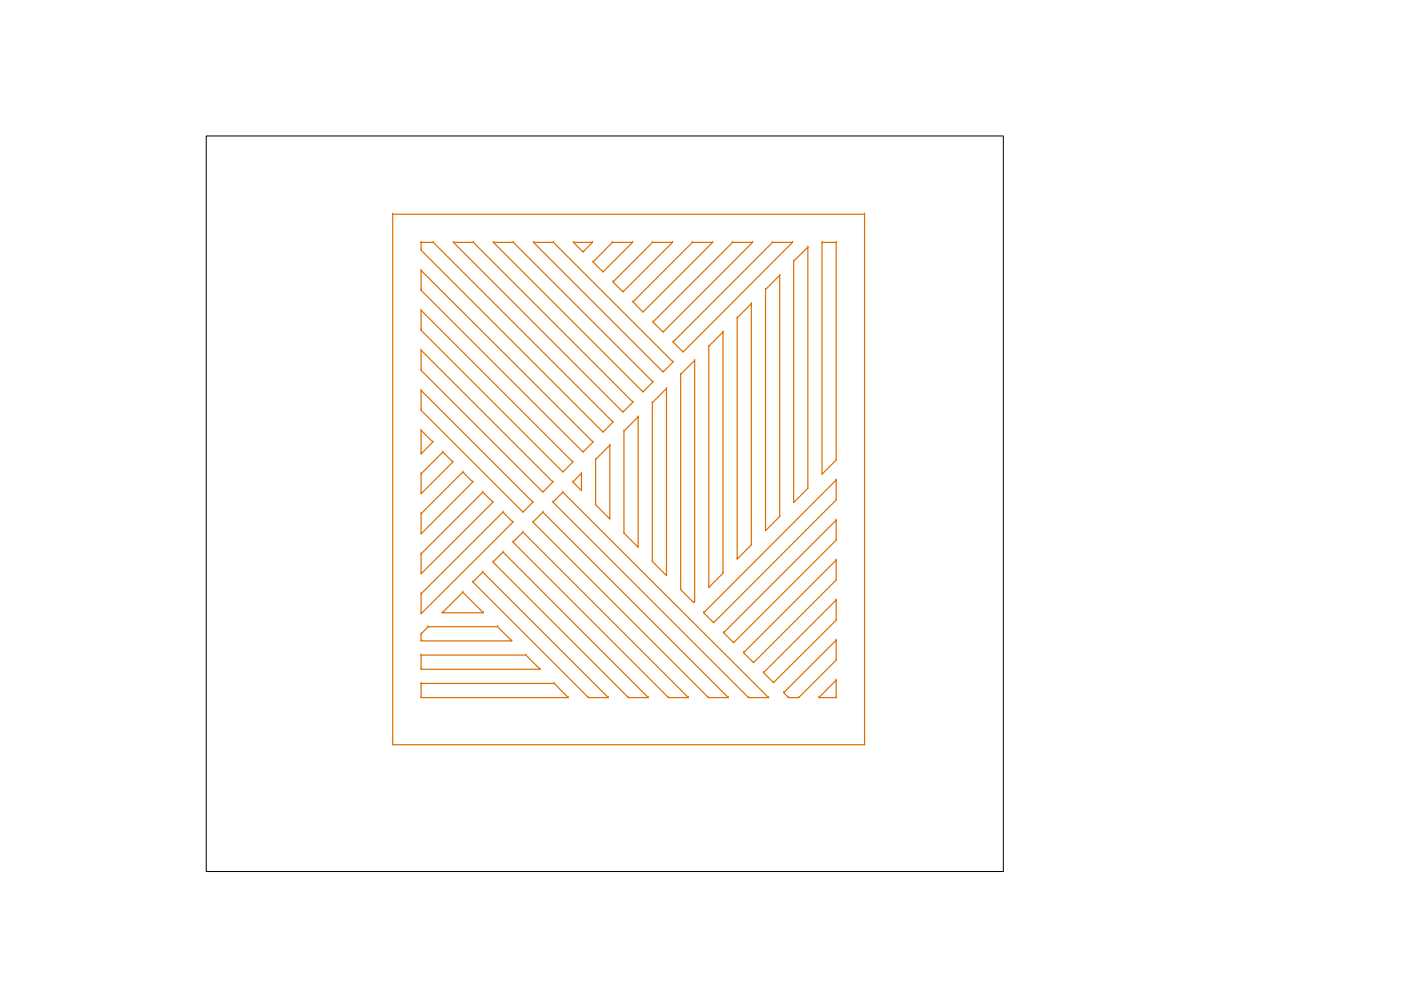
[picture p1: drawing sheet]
<svg xmlns="http://www.w3.org/2000/svg" width="297mm" height="210mm" viewBox="0 0 297 210" stroke-linecap="round" stroke-linejoin="round" font-family="sans-serif">
<!-- layer: 0 -->
<g fill="none" stroke="#dd6e00" stroke-width=".25">
<path d="M83.3 45.4h100v112.5h-100zM83.3 45.4h.1M89.3 57.3l36.4 36.4-2.1 2.1-34.3-34.2zM89.3 51.4h2.6l38.1 38.1-2.2 2.1-38.5-38.6zM89.3 57.3h.1M89.3 51.4h.1M89.3 53h.1M91.9 51.4h.1M96.1 51.4h4.3l33.8 33.9-2.1 2.1zM96.1 51.4h.1M100.4 51.4h.1M104.6 51.4h4.2l29.6 29.6-2.1 2.1z"/>
<path d="M104.6 51.4h.1M108.8 51.4h.1M113.1 51.4h4.2l25.4 25.4-2.1 2.1zM113.1 51.4h.1M117.3 51.4h.1M121.6 51.4h4l-2 2zM121.6 51.4h.1M123.6 53.4h.1M125.6 51.4h.1M125.7 55.5h.1M127.8 57.7h.1M129.8 51.4h4.3l-6.3 6.3-2.1-2.2z"/>
<path d="M129.8 51.4h.1M130 59.8l8.3-8.4h4.3l-10.5 10.5zM130 59.8h.1M134.1 51.4h.1M138.3 51.4h.1M142.6 51.4h.1M146.8 51.4h4.3l-14.8 14.8-2.1-2.2zM146.8 51.4h.1M151.1 51.4h.1M155.3 51.4h4.3l-19 19-2.2-2.1zM155.3 51.4h.1M159.6 51.4h.1"/>
<path d="M163.8 51.4h4.2l-23.2 23.2-2.1-2.1zM163.8 51.4h.1M165.3 58.4h.1M168 51.4h.1M168.3 55.4l3-3v51.1l-3 3.1zM168.3 55.4h.1M171.3 52.4h.1M174.3 51.4h3v46.1l-3 3zM174.3 51.4h.1M177.3 51.4h.1M183.3 45.4h.1M89.3 74.3l27.9 27.9-2.1 2.2-25.8-25.9z"/>
<path d="M89.3 65.8l32.2 32.2-2.2 2.1-30-30.1zM89.3 78.5h.1M89.3 74.3h.1M89.3 61.6h.1M89.3 70h.1M89.3 65.8h.1M132.1 61.9h.1M134.2 64h.1M136.3 66.2h.1M138.4 68.3h.1M140.6 70.4h.1M140.6 78.9h.1"/>
<path d="M142.7 76.8h.1M142.7 72.5h.1M144.3 79.4l3-3v51.2l-.2 .2-2.8-2.8zM144.3 79.4h.1M144.8 74.6h.1M147.3 76.4h.1M150.3 73.4h.1M153.3 70.4v51.1l-3 3v-51.1zM153.3 70.4h.1M156.3 67.4l3-3v51.1l-3 3zM156.3 67.4h.1M159.3 64.4h.1"/>
<path d="M162.3 61.4l3-3v51.1l-3 3zM162.3 61.4h.1M89.3 91.2l2.5 2.5-2.5 2.5zM89.3 82.8l23.7 23.7-2.1 2.1-21.6-21.6zM89.3 96.2h.1M89.3 91.2h.1M89.3 82.8h.1M89.3 87h.1M91.8 93.7h.1M93.9 95.8l2.1 2.2-6.7 6.7v-4.2zM93.9 95.8h.1M96 98h.1"/>
<path d="M121.5 98h.1M123.6 95.8h.1M125.7 93.7h.1M126.3 97.4h.1M127.8 91.6h.1M129.3 94.4v15.6l-3-3v-9.6zM129.3 94.4h.1M130 89.5h.1M132.1 87.4h.1M132.3 91.4h.1M134.2 85.3h.1M135.3 88.4v27.6l-3-3v-21.6z"/>
<path d="M135.3 88.4h.1M136.3 83.1h.1M138.3 85.4h.1M138.4 81h.1M141.3 82.4v39.6l-3-3v-33.6zM141.3 82.4h.1M177.3 97.5h.1M89.3 108.9l8.8-8.8 2.1 2.1-10.9 11zM89.3 117.4l13.1-13 2.1 2.1-15.2 15.2zM89.3 108.9h.1M89.3 113.2h.1M89.3 104.7h.1"/>
<path d="M89.3 100.5h.1M89.3 117.4h.1M98.1 100.1h.1M100.2 102.2h.1M102.4 104.4h.1M104.5 119.2l2.1-2.1 30.9 30.8h-4.3zM104.5 119.2h.1M104.5 106.5h.1M106.6 108.6h.1M106.6 117.1h.1M108.8 114.9l2.1-2.1 35.1 35.1h-4.3zM108.8 110.7h.1"/>
<path d="M108.8 114.9h.1M110.9 108.6h.1M110.9 112.8h.1M113 110.7h.1M113 106.5h.1M115.1 108.6l39.3 39.3h-4.2l-37.2-37.2zM115.1 104.4h.1M115.1 108.6h.1M117.2 106.5l2.1-2.1 43.6 43.5h-4.2zM117.2 102.2h.1M117.2 106.5h.1M119.3 100.1h.1"/>
<path d="M119.3 104.4h.1M121.5 102.2l1.8-1.8v3.6zM121.5 102.2h.1M123.3 100.4h.1M123.3 104h.1M126.3 107h.1M129.3 110h.1M132.3 113h.1M135.3 116h.1M138.3 119h.1M156.3 118.5h.1M159.3 115.5h.1"/>
<path d="M162.3 112.5h.1M165.3 109.5h.1M168.3 106.6h.1M171.3 103.5h.1M174.3 100.5h.1M177.3 110.3v4.2l-21.8 21.8-2.1-2.1zM177.3 101.8v4.2l-26 26-2.1-2.1zM177.3 118.7v4.3l-17.5 17.5-2.2-2.1zM177.3 110.3h.1M177.3 114.5h.1M177.3 118.7h.1M177.3 106h.1"/>
<path d="M177.3 101.8h.1M89.3 125.9l17.3-17.3 2.2 2.1-19.5 19.4zM89.3 138.9h22.2l3 3h-25.2zM89.3 125.9h.1M89.3 130.1h.1M89.3 135.9h.1M89.3 134.4h.1M89.3 121.7h.1M89.3 138.9h.1M90.8 132.9h14.7l3 3h-19.2v-1.5zM90.8 132.9h.1M93.8 129.9h.1"/>
<path d="M98.1 125.6l4.4 4.3h-8.7zM98.1 125.6h.1M100.2 123.4h.1M102.4 121.3l26.6 26.6h-4.2l-24.6-24.5zM102.4 121.3h.1M102.5 129.9h.1M105.5 132.9h.1M108.5 135.9h.1M111.5 138.9h.1M141.3 122h.1M144.3 125h.1M147.1 127.8h.1"/>
<path d="M147.3 127.6h.1M149.2 129.9h.1M150.3 124.5h.1M151.3 132h.1M153.3 121.5h.1M153.4 134.2h.1M155.5 136.3h.1M157.6 138.4h.1M177.3 127.2v4.3l-13.3 13.2-2.1-2.1zM177.3 135.7v4.3l-8 7.9h-2.1l-1-1zM177.3 127.2h.1M177.3 131.5h.1"/>
<path d="M177.3 140h.1M177.3 135.7h.1M177.3 123h.1M83.3 157.9h.1M89.3 144.9h28.2l3 3h-31.2zM89.3 144.9h.1M89.3 147.9h.1M89.3 141.9h.1M114.5 141.9h.1M117.5 144.9h.1M120.5 147.9h.1M124.8 147.9h.1"/>
<path d="M129 147.9h.1M133.2 147.9h.1M137.5 147.9h.1M141.7 147.9h.1M146 147.9h.1M150.2 147.9h.1M154.4 147.9h.1M158.7 147.9h.1M159.8 140.5h.1M161.9 142.6h.1M162.9 147.9h.1M164 144.7h.1"/>
<path d="M166.2 146.9h.1M167.2 147.9h.1M169.3 147.9h.1M173.6 147.9h.1M177.3 144.2v3.7h-3.7zM177.3 147.9h.1M177.3 144.2h.1M183.3 157.9h.1"/>
</g>
<path d="M43.7 28.8h169v156h-169z" fill="none" stroke="#000" stroke-width=".21"/>
</svg>
